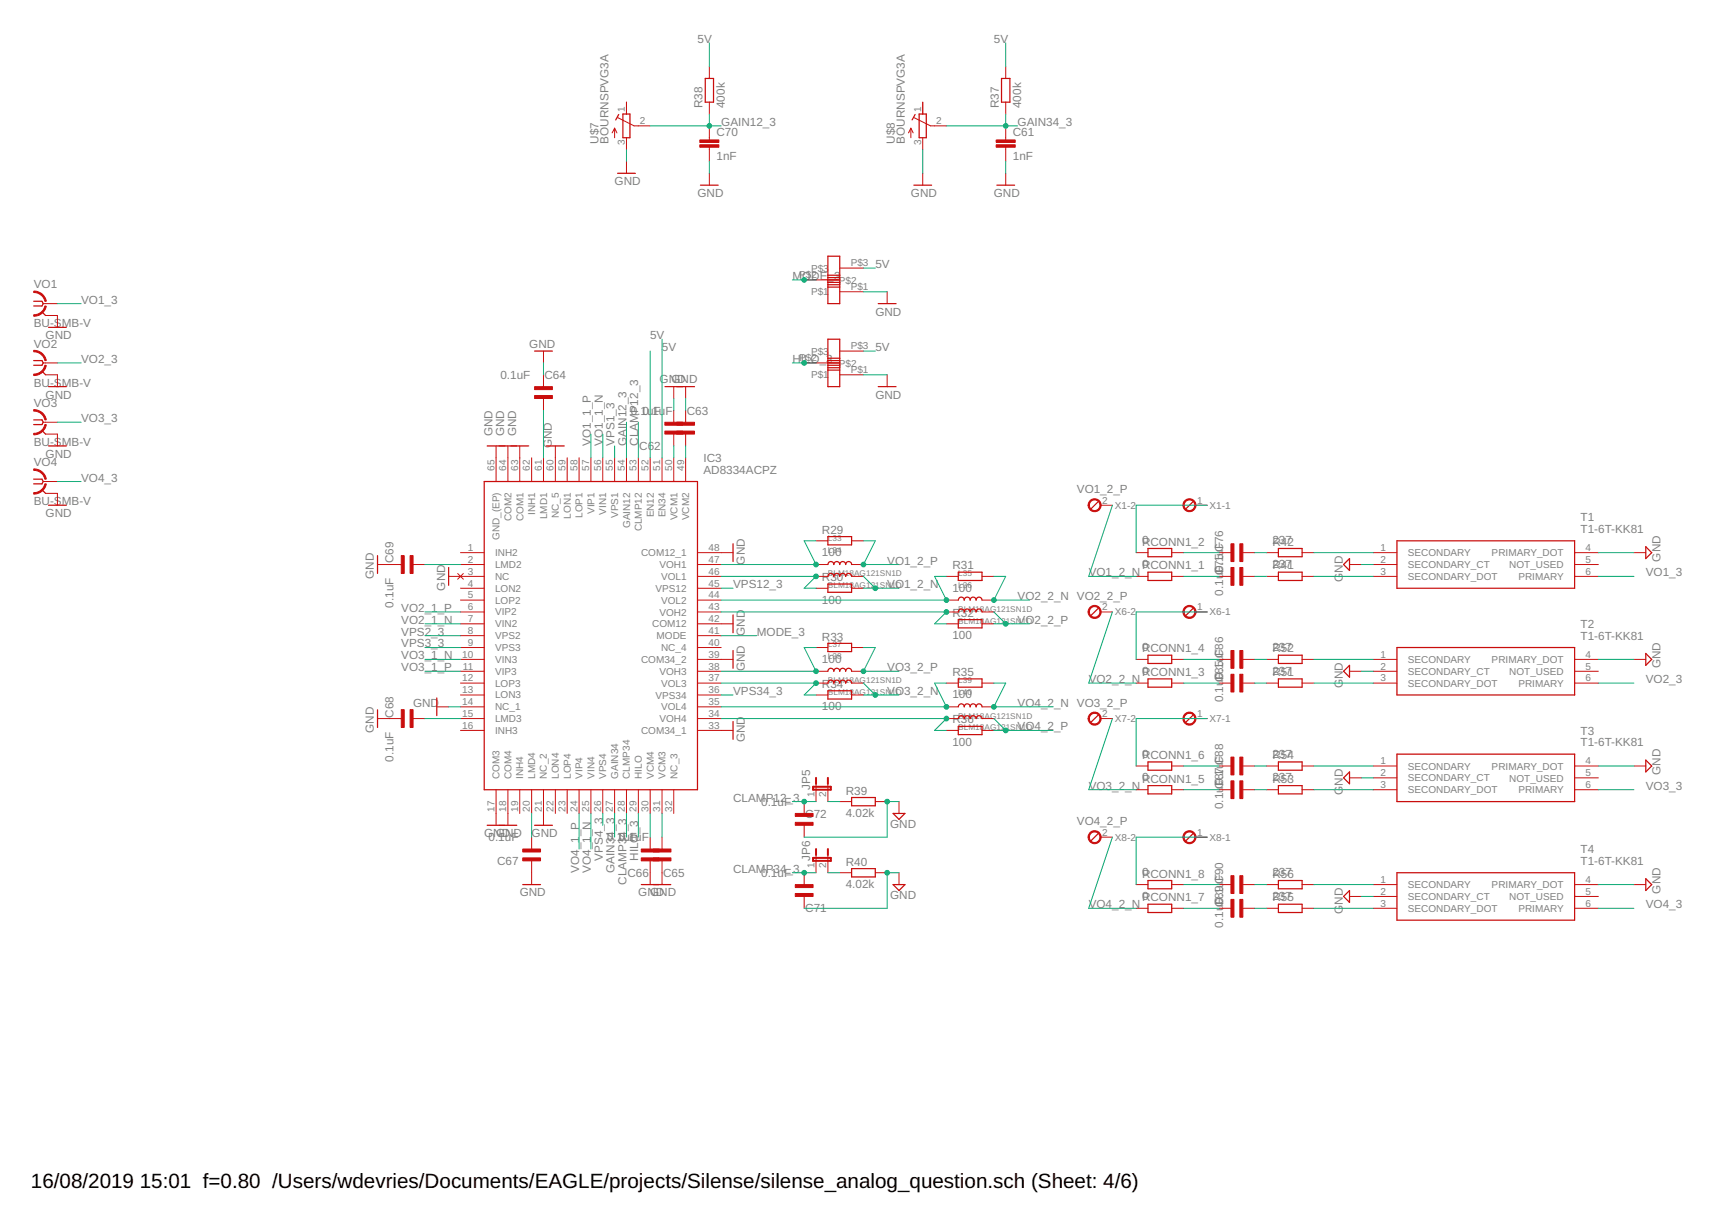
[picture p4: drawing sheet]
<svg xmlns="http://www.w3.org/2000/svg" width="297mm" height="210mm" viewBox="0 0 297 210" stroke-linecap="round" stroke-linejoin="round" font-family="sans-serif">
<defs><g id="words">
<g font-size="3.5">
<text x="5.3" y="203.6">16/08/2019</text>
<text x="24" y="203.6">15:01 f=0.80 /Users/wdevries/Documents/EAGLE/projects/Silense/silense_analog_question.sch (Sheet: 4/6)</text>
</g>
<g font-size="2" fill="#808080">
<text x="119.6" y="7.3">5V</text>
<text x="170.4" y="7.3">5V</text>
<text x="120.4" y="18.5" transform="rotate(-90 120.4 18.5)">R38</text>
<text x="122.8" y="23.3">C70</text>
<text x="123.6" y="21.6">GAIN12_3</text>
<text x="124.2" y="18.5" transform="rotate(-90 124.2 18.5)">400k</text>
<text x="171.2" y="18.5" transform="rotate(-90 171.2 18.5)">R37</text>
<text x="173.6" y="23.3">C61</text>
<text x="174.4" y="21.6">GAIN34_3</text>
<text x="175" y="18.5" transform="rotate(-90 175 18.5)">400k</text>
<text x="102.6" y="24.6" transform="rotate(-90 102.6 24.6)">U$7</text>
<text x="104.3" y="24.6" transform="rotate(-90 104.3 24.6)">BOURNSPVG3A</text>
<text x="122.8" y="27.4">1nF</text>
<text x="153.4" y="24.6" transform="rotate(-90 153.4 24.6)">U$8</text>
<text x="155.1" y="24.6" transform="rotate(-90 155.1 24.6)">BOURNSPVG3A</text>
<text x="173.6" y="27.4">1nF</text>
<text x="105.3" y="31.7">GND</text>
<text x="119.6" y="33.7">GND</text>
<text x="156.1" y="33.7">GND</text>
<text x="170.4" y="33.7">GND</text>
<text x="135.8" y="48">MODE_3</text>
<text x="150" y="45.9">5V</text>
<text x="5.8" y="49.4">VO1</text>
<text x="13.9" y="52">VO1_3</text>
<text x="5.8" y="56.1">BU-SMB-V</text>
<text x="5.8" y="59.6">VO2</text>
<text x="7.8" y="58.1">GND</text>
<text x="90.7" y="59.5">GND</text>
<text x="111.4" y="58.1">5V</text>
<text x="150" y="54.1">GND</text>
<text x="13.9" y="62.2">VO2_3</text>
<text x="85.8" y="64.9">0.1uF</text>
<text x="93.3" y="64.9">C64</text>
<text x="113.1" y="65.6">GND</text>
<text x="113.5" y="60.2">5V</text>
<text x="115.1" y="65.6">GND</text>
<text x="135.8" y="62.2">HILO_3</text>
<text x="150" y="60.2">5V</text>
<text x="5.8" y="66.3">BU-SMB-V</text>
<text x="5.8" y="69.7">VO3</text>
<text x="7.8" y="68.3">GND</text>
<text x="108.1" y="71">0.10u.</text>
<text x="111.8" y="71">1u</text>
<text x="112" y="71">F</text>
<text x="114.1" y="71">F</text>
<text x="117.7" y="71">C63</text>
<text x="150" y="68.3">GND</text>
<text x="5.8" y="76.4">BU-SMB-V</text>
<text x="13.9" y="72.3">VO3_3</text>
<text x="84.4" y="74.8" transform="rotate(-90 84.4 74.8)">GND</text>
<text x="86.4" y="74.8" transform="rotate(-90 86.4 74.8)">GND</text>
<text x="88.5" y="74.8" transform="rotate(-90 88.5 74.8)">GND</text>
<text x="94.6" y="76.8" transform="rotate(-90 94.6 76.8)">GND</text>
<text x="101.3" y="76.4" transform="rotate(-90 101.3 76.4)">VO1_1_P</text>
<text x="103.3" y="76.4" transform="rotate(-90 103.3 76.4)">VO1_1_N</text>
<text x="105.3" y="76.4" transform="rotate(-90 105.3 76.4)">VPS1_3</text>
<text x="107.4" y="76.4" transform="rotate(-90 107.4 76.4)">GAIN12_3</text>
<text x="109.4" y="76.4" transform="rotate(-90 109.4 76.4)">CLAMP12_3</text>
<text x="109.6" y="77.1">C62</text>
<text x="5.8" y="79.9">VO4</text>
<text x="7.8" y="78.4">GND</text>
<text x="13.9" y="82.5">VO4_3</text>
<text x="120.6" y="81.2">AD8334ACPZ</text>
<text x="120.6" y="79.1">IC3</text>
<text x="5.8" y="86.6">BU-SMB-V</text>
<text x="7.8" y="88.6">GND</text>
<text x="184.6" y="84.5">VO1_2_P</text>
<text x="270.9" y="89.3">T1</text>
<text x="140.9" y="95.3">100</text>
<text x="140.9" y="91.5">R29</text>
<text x="195.7" y="93.3">0</text>
<text x="195.7" y="93.5">RCONN1_2</text>
<text x="209.7" y="94.5" transform="rotate(-90 209.7 94.5)">C76</text>
<text x="209.7" y="94.1" transform="rotate(-90 209.7 94.1)">F</text>
<text x="218.1" y="93.3">237</text>
<text x="218.1" y="93.5">R42</text>
<text x="270.9" y="91.3">T1-6T-KK81</text>
<text x="64.1" y="99.2" transform="rotate(-90 64.1 99.2)">GND</text>
<text x="67.4" y="96.6" transform="rotate(-90 67.4 96.6)">C69</text>
<text x="76.3" y="101.2" transform="rotate(-90 76.3 101.2)">GND</text>
<text x="125.7" y="100.8">VPS12_3</text>
<text x="127.7" y="96.7" transform="rotate(-90 127.7 96.7)">GND</text>
<text x="140.9" y="99.6">R30</text>
<text x="152.1" y="96.7">VO1_2_P</text>
<text x="152.1" y="100.8">VO1_2_N</text>
<text x="163.2" y="101.4">100</text>
<text x="163.2" y="97.6">R31</text>
<text x="186.6" y="98.8">VO1_2_N</text>
<text x="195.7" y="97.3">0</text>
<text x="195.7" y="97.6">RCONN1_1</text>
<text x="209.7" y="98.6" transform="rotate(-90 209.7 98.6)">C0.1u</text>
<text x="209.7" y="98.2" transform="rotate(-90 209.7 98.2)">F75</text>
<text x="218.1" y="97.3">237</text>
<text x="218.1" y="97.6">R41</text>
<text x="230.2" y="99.7" transform="rotate(-90 230.2 99.7)">GND</text>
<text x="282.1" y="98.8">VO1_3</text>
<text x="284.6" y="96.2" transform="rotate(-90 284.6 96.2)">GND</text>
<text x="67.4" y="104.1" transform="rotate(-90 67.4 104.1)">0.1uF</text>
<text x="68.8" y="106.9">VO2_1_N</text>
<text x="68.8" y="104.9">VO2_1_P</text>
<text x="140.9" y="103.4">100</text>
<text x="163.2" y="105.7">R32</text>
<text x="174.4" y="102.8">VO2_2_N VO2_2_P</text>
<text x="174.4" y="106.9">VO2_2_P</text>
<text x="209.7" y="102.1" transform="rotate(-90 209.7 102.1)">0.1u</text>
<text x="270.9" y="107.6">T2</text>
<text x="68.8" y="113">VO3_1_N</text>
<text x="68.8" y="108.9">VPS2_3</text>
<text x="68.8" y="110.9">VPS3_3</text>
<text x="127.7" y="108.9" transform="rotate(-90 127.7 108.9)">GND</text>
<text x="129.7" y="108.9">MODE_3</text>
<text x="140.9" y="113.6">100</text>
<text x="140.9" y="109.7">R33</text>
<text x="163.2" y="109.5">100</text>
<text x="195.7" y="111.6">0</text>
<text x="195.7" y="111.8">RCONN1_4</text>
<text x="209.7" y="112.8" transform="rotate(-90 209.7 112.8)">C86</text>
<text x="209.7" y="112.4" transform="rotate(-90 209.7 112.4)">F</text>
<text x="218.1" y="111.6">237</text>
<text x="218.1" y="111.8">R52</text>
<text x="270.9" y="109.6">T1-6T-KK81</text>
<text x="68.8" y="115">VO3_1_P</text>
<text x="125.7" y="119.1">VPS34_3</text>
<text x="127.7" y="115" transform="rotate(-90 127.7 115)">GND</text>
<text x="140.9" y="117.9">R34</text>
<text x="152.1" y="115">VO3_2_P</text>
<text x="152.1" y="119.1">VO3_2_N</text>
<text x="163.2" y="119.7">100</text>
<text x="163.2" y="115.8">R35</text>
<text x="186.6" y="117">VO2_2_N</text>
<text x="195.7" y="115.6">0</text>
<text x="195.7" y="115.8">RCONN1_3</text>
<text x="209.7" y="116.9" transform="rotate(-90 209.7 116.9)">C0.1u</text>
<text x="209.7" y="116.4" transform="rotate(-90 209.7 116.4)">F85</text>
<text x="218.1" y="115.6">237</text>
<text x="218.1" y="115.8">R51</text>
<text x="230.2" y="118" transform="rotate(-90 230.2 118)">GND</text>
<text x="282.1" y="117">VO2_3</text>
<text x="284.6" y="114.5" transform="rotate(-90 284.6 114.5)">GND</text>
<text x="64.1" y="125.6" transform="rotate(-90 64.1 125.6)">GND</text>
<text x="67.4" y="123" transform="rotate(-90 67.4 123)">C68</text>
<text x="70.8" y="121.1">GND</text>
<text x="140.9" y="121.7">100</text>
<text x="163.2" y="124">R36</text>
<text x="174.4" y="121.1">VO4_2_N VO3_2_P</text>
<text x="174.4" y="125.2">VO4_2_P</text>
<text x="209.7" y="120.4" transform="rotate(-90 209.7 120.4)">0.1u</text>
<text x="270.9" y="125.9">T3</text>
<text x="67.4" y="130.5" transform="rotate(-90 67.4 130.5)">0.1uF</text>
<text x="127.7" y="127.2" transform="rotate(-90 127.7 127.2)">GND</text>
<text x="163.2" y="127.8">100</text>
<text x="195.7" y="129.8">0</text>
<text x="195.7" y="130.1">RCONN1_6</text>
<text x="209.7" y="131.1" transform="rotate(-90 209.7 131.1)">C88</text>
<text x="209.7" y="130.7" transform="rotate(-90 209.7 130.7)">F</text>
<text x="218.1" y="129.8">237</text>
<text x="218.1" y="130.1">R54</text>
<text x="270.9" y="127.9">T1-6T-KK81</text>
<text x="125.7" y="137.4">CLAMP12_3</text>
<text x="138.9" y="135.3" transform="rotate(-90 138.9 135.3)">JP5</text>
<text x="145" y="136.2">R39</text>
<text x="186.6" y="135.3">VO3_2_N</text>
<text x="195.7" y="133.9">0</text>
<text x="195.7" y="134.1">RCONN1_5</text>
<text x="209.7" y="135.1" transform="rotate(-90 209.7 135.1)">C0.1u</text>
<text x="209.7" y="134.7" transform="rotate(-90 209.7 134.7)">F87</text>
<text x="218.1" y="133.9">237</text>
<text x="218.1" y="134.1">R53</text>
<text x="230.2" y="136.2" transform="rotate(-90 230.2 136.2)">GND</text>
<text x="282.1" y="135.3">VO3_3</text>
<text x="284.6" y="132.8" transform="rotate(-90 284.6 132.8)">GND</text>
<text x="83" y="143.5">GND</text>
<text x="85" y="143.5">GND</text>
<text x="91.1" y="143.5">GND</text>
<text x="130.5" y="138.1">0.1uF</text>
<text x="138" y="140.1">C72</text>
<text x="145" y="140">4.02k</text>
<text x="152.6" y="141.9">GND</text>
<text x="184.6" y="141.4">VO4_2_P</text>
<text x="209.7" y="138.6" transform="rotate(-90 209.7 138.6)">0.1u</text>
<text x="83.7" y="144.2">0.1uF</text>
<text x="85.2" y="148.2">C67</text>
<text x="99.2" y="149.5" transform="rotate(-90 99.2 149.5)">VO4_1_P</text>
<text x="101.3" y="149.5" transform="rotate(-90 101.3 149.5)">VO4_1_N</text>
<text x="103.3" y="147.5" transform="rotate(-90 103.3 147.5)">VPS4_3</text>
<text x="104.1" y="144.2">0.10u.1uF</text>
<text x="105.3" y="149.5" transform="rotate(-90 105.3 149.5)">GAIN34_3</text>
<text x="108" y="144.2">F</text>
<text x="109.4" y="147.5" transform="rotate(-90 109.4 147.5)">HILO_3</text>
<text x="125.7" y="149.5">CLAMP34_3</text>
<text x="138.9" y="147.5" transform="rotate(-90 138.9 147.5)">JP6</text>
<text x="145" y="148.3">R40</text>
<text x="270.9" y="148.2">T1-6T-KK81</text>
<text x="270.9" y="146.2">T4</text>
<text x="89.1" y="153.6">GND</text>
<text x="107.4" y="151.6" transform="rotate(-90 107.4 151.6)">CLAMP34_3</text>
<text x="107.5" y="150.3">C66</text>
<text x="109.4" y="153.6">GND</text>
<text x="111.4" y="153.6">GND</text>
<text x="113.6" y="150.3">C65</text>
<text x="130.5" y="150.3">0.1uF</text>
<text x="145" y="152.2">4.02k</text>
<text x="152.6" y="154.1">GND</text>
<text x="186.6" y="155.6">VO4_2_N</text>
<text x="195.7" y="150.2">0</text>
<text x="195.7" y="154.2">0</text>
<text x="195.7" y="154.4">RCONN1_7</text>
<text x="195.7" y="150.4">RCONN1_8</text>
<text x="209.7" y="155.5" transform="rotate(-90 209.7 155.5)">C0.1u</text>
<text x="209.7" y="155" transform="rotate(-90 209.7 155)">F89</text>
<text x="209.7" y="151.4" transform="rotate(-90 209.7 151.4)">C90</text>
<text x="209.7" y="151" transform="rotate(-90 209.7 151)">F</text>
<text x="218.1" y="150.2">237</text>
<text x="218.1" y="154.2">237</text>
<text x="218.1" y="154.4">R55</text>
<text x="218.1" y="150.4">R56</text>
<text x="282.1" y="155.6">VO4_3</text>
<text x="284.6" y="153.1" transform="rotate(-90 284.6 153.1)">GND</text>
<text x="138" y="156.3">C71</text>
<text x="209.7" y="159" transform="rotate(-90 209.7 159)">0.1u</text>
<text x="230.2" y="156.6" transform="rotate(-90 230.2 156.6)">GND</text>
</g>
<g font-size="1.7" fill="#808080">
<text x="107.1" y="19.2" transform="rotate(-90 107.1 19.2)">1</text>
<text x="109.7" y="21.3">2</text>
<text x="157.9" y="19.2" transform="rotate(-90 157.9 19.2)">1</text>
<text x="160.5" y="21.3">2</text>
<text x="107.1" y="24.8" transform="rotate(-90 107.1 24.8)">3</text>
<text x="157.9" y="24.8" transform="rotate(-90 157.9 24.8)">3</text>
<text x="137" y="47.7">P$2</text>
<text x="139" y="46.6">P$3</text>
<text x="145.8" y="45.7">P$3</text>
<text x="139" y="50.6">P$1</text>
<text x="143.8" y="48.6">P$2</text>
<text x="145.8" y="49.7">P$1</text>
<text x="145.8" y="59.9">P$3</text>
<text x="137" y="61.9">P$2</text>
<text x="139" y="64.8">P$1</text>
<text x="139" y="60.8">P$3</text>
<text x="143.8" y="62.8">P$2</text>
<text x="145.8" y="63.9">P$1</text>
<text x="84.7" y="80.6" transform="rotate(-90 84.7 80.6)">65</text>
<text x="86.8" y="80.6" transform="rotate(-90 86.8 80.6)">64</text>
<text x="88.8" y="80.6" transform="rotate(-90 88.8 80.6)">63</text>
<text x="90.8" y="80.6" transform="rotate(-90 90.8 80.6)">62</text>
<text x="92.9" y="80.6" transform="rotate(-90 92.9 80.6)">61</text>
<text x="94.9" y="80.6" transform="rotate(-90 94.9 80.6)">60</text>
<text x="96.9" y="80.6" transform="rotate(-90 96.9 80.6)">59</text>
<text x="99" y="80.6" transform="rotate(-90 99 80.6)">58</text>
<text x="101" y="80.6" transform="rotate(-90 101 80.6)">57</text>
<text x="103" y="80.6" transform="rotate(-90 103 80.6)">56</text>
<text x="105.1" y="80.6" transform="rotate(-90 105.1 80.6)">55</text>
<text x="107.1" y="80.6" transform="rotate(-90 107.1 80.6)">54</text>
<text x="109.1" y="80.6" transform="rotate(-90 109.1 80.6)">53</text>
<text x="111.1" y="80.6" transform="rotate(-90 111.1 80.6)">52</text>
<text x="113.2" y="80.6" transform="rotate(-90 113.2 80.6)">51</text>
<text x="115.2" y="80.6" transform="rotate(-90 115.2 80.6)">50</text>
<text x="117.2" y="80.6" transform="rotate(-90 117.2 80.6)">49</text>
<text x="87.7" y="89.3" transform="rotate(-90 87.7 89.3)">COM2</text>
<text x="89.7" y="89.3" transform="rotate(-90 89.7 89.3)">COM1</text>
<text x="91.7" y="88.3" transform="rotate(-90 91.7 88.3)">INH1</text>
<text x="93.8" y="88.9" transform="rotate(-90 93.8 88.9)">LMD1</text>
<text x="95.8" y="88.8" transform="rotate(-90 95.8 88.8)">NC_5</text>
<text x="97.8" y="88.9" transform="rotate(-90 97.8 88.9)">LON1</text>
<text x="99.9" y="88.8" transform="rotate(-90 99.9 88.8)">LOP1</text>
<text x="101.9" y="88.1" transform="rotate(-90 101.9 88.1)">VIP1</text>
<text x="103.9" y="88.2" transform="rotate(-90 103.9 88.2)">VIN1</text>
<text x="106" y="88.8" transform="rotate(-90 106 88.8)">VPS1</text>
<text x="112.1" y="88.7" transform="rotate(-90 112.1 88.7)">EN12</text>
<text x="114.1" y="88.7" transform="rotate(-90 114.1 88.7)">EN34</text>
<text x="116.1" y="89.1" transform="rotate(-90 116.1 89.1)">VCM1</text>
<text x="118.1" y="89.1" transform="rotate(-90 118.1 89.1)">VCM2</text>
<text x="188.9" y="86.3">2</text>
<text x="191.1" y="87.2">X1-2</text>
<text x="205.2" y="86.3">1</text>
<text x="207.3" y="87.2">X1-1</text>
<text x="80.2" y="94.4">1</text>
<text x="84.9" y="95.3">INH2</text>
<text x="85.6" y="92.6" transform="rotate(-90 85.6 92.6)">GND_(EP)</text>
<text x="108" y="90.5" transform="rotate(-90 108 90.5)">GAIN12</text>
<text x="109.9" y="95.3">COM12_1</text>
<text x="110" y="91" transform="rotate(-90 110 91)">CLMP12</text>
<text x="121.4" y="94.4">48</text>
<text x="236.6" y="94.4">1</text>
<text x="241.3" y="95.3">SECONDARY</text>
<text x="255.7" y="95.3">PRIMARY_DOT</text>
<text x="271.8" y="94.4">4</text>
<text x="80.2" y="96.4">2</text>
<text x="80.2" y="98.5">3</text>
<text x="80.2" y="100.5">4</text>
<text x="84.9" y="97.3">LMD2</text>
<text x="84.9" y="99.4">NC</text>
<text x="84.9" y="101.4">LON2</text>
<text x="112.4" y="101.4">VPS12</text>
<text x="113" y="97.3">VOH1</text>
<text x="113.3" y="99.4">VOL1</text>
<text x="121.4" y="96.4">47</text>
<text x="121.4" y="98.5">46</text>
<text x="121.4" y="100.5">45</text>
<text x="236.6" y="96.4">2</text>
<text x="236.6" y="98.5">3</text>
<text x="241.3" y="97.3">SECONDARY_CT</text>
<text x="241.3" y="99.4">SECONDARY_DOT</text>
<text x="258.7" y="97.3">NOT_USED</text>
<text x="260.2" y="99.4">PRIMARY</text>
<text x="271.8" y="96.4">5</text>
<text x="271.8" y="98.5">6</text>
<text x="80.2" y="102.5">5</text>
<text x="80.2" y="104.6">6</text>
<text x="80.2" y="106.6">7</text>
<text x="84.9" y="103.4">LOP2</text>
<text x="84.9" y="105.5">VIP2</text>
<text x="84.9" y="107.5">VIN2</text>
<text x="111.8" y="107.5">COM12</text>
<text x="113" y="105.5">VOH2</text>
<text x="113.3" y="103.4">VOL2</text>
<text x="121.4" y="102.5">44</text>
<text x="121.4" y="104.6">43</text>
<text x="121.4" y="106.6">42</text>
<text x="188.9" y="104.6">2</text>
<text x="191.1" y="105.5">X6-2</text>
<text x="205.2" y="104.6">1</text>
<text x="207.3" y="105.5">X6-1</text>
<text x="79.2" y="112.7">10</text>
<text x="80.2" y="108.6">8</text>
<text x="80.2" y="110.7">9</text>
<text x="84.9" y="109.5">VPS2</text>
<text x="84.9" y="111.6">VPS3</text>
<text x="84.9" y="113.6">VIN3</text>
<text x="109.9" y="113.6">COM34_2</text>
<text x="112.5" y="109.5">MODE</text>
<text x="113.3" y="111.6">NC_4</text>
<text x="121.4" y="108.6">41</text>
<text x="121.4" y="110.7">40</text>
<text x="121.4" y="112.7">39</text>
<text x="236.6" y="112.7">1</text>
<text x="241.3" y="113.6">SECONDARY</text>
<text x="255.7" y="113.6">PRIMARY_DOT</text>
<text x="271.8" y="112.7">4</text>
<text x="79.2" y="116.8">12</text>
<text x="79.2" y="118.8">13</text>
<text x="79.3" y="114.7">11</text>
<text x="84.9" y="115.6">VIP3</text>
<text x="84.9" y="117.7">LOP3</text>
<text x="84.9" y="119.7">LON3</text>
<text x="112.4" y="119.7">VPS34</text>
<text x="113" y="115.6">VOH3</text>
<text x="113.3" y="117.7">VOL3</text>
<text x="121.4" y="114.7">38</text>
<text x="121.4" y="116.8">37</text>
<text x="121.4" y="118.8">36</text>
<text x="236.6" y="114.7">2</text>
<text x="236.6" y="116.8">3</text>
<text x="241.3" y="115.6">SECONDARY_CT</text>
<text x="241.3" y="117.7">SECONDARY_DOT</text>
<text x="258.7" y="115.6">NOT_USED</text>
<text x="260.2" y="117.7">PRIMARY</text>
<text x="271.8" y="114.7">5</text>
<text x="271.8" y="116.8">6</text>
<text x="79.2" y="120.8">14</text>
<text x="79.2" y="122.9">15</text>
<text x="79.2" y="124.9">16</text>
<text x="84.9" y="121.7">NC_1</text>
<text x="84.9" y="123.7">LMD3</text>
<text x="84.9" y="125.8">INH3</text>
<text x="109.9" y="125.8">COM34_1</text>
<text x="113" y="123.8">VOH4</text>
<text x="113.3" y="121.7">VOL4</text>
<text x="121.4" y="120.8">35</text>
<text x="121.4" y="122.9">34</text>
<text x="121.4" y="124.9">33</text>
<text x="188.9" y="122.9">2</text>
<text x="191.1" y="123.7">X7-2</text>
<text x="205.2" y="122.9">1</text>
<text x="207.3" y="123.7">X7-1</text>
<text x="236.6" y="131">1</text>
<text x="241.3" y="131.9">SECONDARY</text>
<text x="255.7" y="131.9">PRIMARY_DOT</text>
<text x="271.8" y="131">4</text>
<text x="85.6" y="133.5" transform="rotate(-90 85.6 133.5)">COM3</text>
<text x="87.7" y="133.5" transform="rotate(-90 87.7 133.5)">COM4</text>
<text x="89.7" y="133.5" transform="rotate(-90 89.7 133.5)">INH4</text>
<text x="91.7" y="133.5" transform="rotate(-90 91.7 133.5)">LMD4</text>
<text x="93.8" y="133.5" transform="rotate(-90 93.8 133.5)">NC_2</text>
<text x="95.8" y="133.5" transform="rotate(-90 95.8 133.5)">LON4</text>
<text x="97.8" y="133.5" transform="rotate(-90 97.8 133.5)">LOP4</text>
<text x="99.9" y="133.5" transform="rotate(-90 99.9 133.5)">VIP4</text>
<text x="101.9" y="133.5" transform="rotate(-90 101.9 133.5)">VIN4</text>
<text x="103.9" y="133.5" transform="rotate(-90 103.9 133.5)">VPS4</text>
<text x="105.9" y="133.5" transform="rotate(-90 105.9 133.5)">GAIN34</text>
<text x="108" y="133.5" transform="rotate(-90 108 133.5)">CLMP34</text>
<text x="110" y="133.5" transform="rotate(-90 110 133.5)">HILO</text>
<text x="112" y="133.5" transform="rotate(-90 112 133.5)">VCM4</text>
<text x="114.1" y="133.5" transform="rotate(-90 114.1 133.5)">VCM3</text>
<text x="116.1" y="133.5" transform="rotate(-90 116.1 133.5)">NC_3</text>
<text x="139.6" y="136.6" transform="rotate(-90 139.6 136.6)">1</text>
<text x="141.6" y="136.6" transform="rotate(-90 141.6 136.6)">2</text>
<text x="236.6" y="133">2</text>
<text x="236.6" y="135">3</text>
<text x="241.3" y="133.9">SECONDARY_CT</text>
<text x="241.3" y="135.9">SECONDARY_DOT</text>
<text x="258.7" y="133.9">NOT_USED</text>
<text x="260.2" y="135.9">PRIMARY</text>
<text x="271.8" y="133">5</text>
<text x="271.8" y="135">6</text>
<text x="84.7" y="139.1" transform="rotate(-90 84.7 139.1)">17</text>
<text x="86.8" y="139.1" transform="rotate(-90 86.8 139.1)">18</text>
<text x="88.8" y="139.1" transform="rotate(-90 88.8 139.1)">19</text>
<text x="90.8" y="139.1" transform="rotate(-90 90.8 139.1)">20</text>
<text x="92.9" y="139.1" transform="rotate(-90 92.9 139.1)">21</text>
<text x="94.9" y="139.1" transform="rotate(-90 94.9 139.1)">22</text>
<text x="96.9" y="139.1" transform="rotate(-90 96.9 139.1)">23</text>
<text x="99" y="139.1" transform="rotate(-90 99 139.1)">24</text>
<text x="101" y="139.1" transform="rotate(-90 101 139.1)">25</text>
<text x="103" y="139.1" transform="rotate(-90 103 139.1)">26</text>
<text x="105.1" y="139.1" transform="rotate(-90 105.1 139.1)">27</text>
<text x="107.1" y="139.1" transform="rotate(-90 107.1 139.1)">28</text>
<text x="109.1" y="139.1" transform="rotate(-90 109.1 139.1)">29</text>
<text x="111.1" y="139.1" transform="rotate(-90 111.1 139.1)">30</text>
<text x="113.2" y="139.1" transform="rotate(-90 113.2 139.1)">31</text>
<text x="115.2" y="139.1" transform="rotate(-90 115.2 139.1)">32</text>
<text x="188.9" y="143.2">2</text>
<text x="205.2" y="143.2">1</text>
<text x="139.6" y="148.8" transform="rotate(-90 139.6 148.8)">1</text>
<text x="141.6" y="148.8" transform="rotate(-90 141.6 148.8)">2</text>
<text x="191.1" y="144.1">X8-2</text>
<text x="207.3" y="144.1">X8-1</text>
<text x="236.6" y="151.3">1</text>
<text x="236.6" y="153.3">2</text>
<text x="236.6" y="155.4">3</text>
<text x="241.3" y="152.2">SECONDARY</text>
<text x="241.3" y="154.2">SECONDARY_CT</text>
<text x="255.7" y="152.2">PRIMARY_DOT</text>
<text x="258.7" y="154.2">NOT_USED</text>
<text x="271.8" y="151.3">4</text>
<text x="271.8" y="153.3">5</text>
<text x="271.8" y="155.4">6</text>
<text x="241.3" y="156.3">SECONDARY_DOT</text>
<text x="260.2" y="156.3">PRIMARY</text>
</g>
<g font-size="1.4" fill="#808080">
<text x="141.9" y="92.7">L33</text>
<text x="141.9" y="94.7">L34</text>
<text x="141.9" y="98.8">BLM18AG121SN1D</text>
<text x="141.9" y="100.8">BLM18AG121SN1D</text>
<text x="164.3" y="98.8">L35</text>
<text x="164.3" y="100.8">L36</text>
<text x="164.3" y="104.9">BLM18AG121SN1D</text>
<text x="164.3" y="106.9">BLM18AG121SN1D</text>
<text x="141.9" y="110.9">L37</text>
<text x="141.9" y="113">L38</text>
<text x="141.9" y="117">BLM18AG121SN1D</text>
<text x="141.9" y="119.1">BLM18AG121SN1D</text>
<text x="164.3" y="117">L39</text>
<text x="164.3" y="119.1">L40</text>
<text x="164.3" y="123.1">BLM18AG121SN1D</text>
<text x="164.3" y="125.2">BLM18AG121SN1D</text>
</g>
</g></defs>
<g fill="none" stroke="#c90d0c" stroke-width=".21">
<path d="M106 19.6l-.5 1M106.8 19.5h1.2v4.1h-1.2zM120.9 13.4h1.4v4.1h-1.4zM156.8 19.6l-.5 1M157.5 19.5h1.3v4.1h-1.3zM171.7 13.4h1.4v4.1h-1.4zM105.9 29.7h3M120.1 31.7h3M156.6 31.7h3.1M170.9 31.7h3M5.8 51.6h1.4l.2 .4-.2 .4h-1.4M7.2 53.4l.6 .7"/>
<path d="M8.3 56.1h3.1M141.9 43.9h2v8.1h-2zM141.9 58.1h2v8.2h-2zM141.9 49.2h2M141.9 47.2h2M141.9 48h2M141.9 48.4h2M141.9 47.6h2M141.9 48.8h2M150.5 52h3.1M5.8 61.8h1.4l.2 .4-.2 .4h-1.4M5.8 71.9h1.4l.2 .4-.2 .4h-1.4"/>
<path d="M7.2 63.6l.6 .6M7.2 73.8l.6 .6M8.3 76.4h3.1M8.3 66.3h3.1M83.5 76.4h7.1M91.6 60.2h3.1M93.7 76.4h3M114 66.3h5M141.9 61.8h2M141.9 62.6h2M141.9 63.4h2M141.9 61.4h2"/>
<path d="M141.9 62.2h2M141.9 63h2M150.5 66.3h3.1M5.8 82.1h1.4l.2 .4-.2 .4h-1.4M7.2 83.9l.6 .6M8.3 86.6h3.1M64.7 95.2v3.1M76.9 97.2v3.1M83 82.5h36.5v52.8h-36.5zM125.6 93.2v3M141.9 96.7a.51 .51 0 0 1 .5-.5 .51 .51 0 0 1 .5 .5 .51 .51 0 0 1 .5-.5 .51 .51 0 0 1 .5 .5 .51 .51 0 0 1 .5-.5 .51 .51 0 0 1 .5 .5 .51 .51 0 0 1 .6-.5 .51 .51 0 0 1 .5 .5M141.9 98.8a.51 .51 0 0 1 .5-.6 .51 .51 0 0 1 .5 .6 .51 .51 0 0 1 .5-.6 .51 .51 0 0 1 .5 .6 .51 .51 0 0 1 .5-.6 .51 .51 0 0 1 .5 .6 .51 .51 0 0 1 .6-.6 .51 .51 0 0 1 .5 .6"/>
<path d="M141.9 91.9h4.1v1.5h-4.1zM164.3 98h4v1.5h-4zM188.2 86l-1.2 1.2M196.8 98h4v1.5h-4zM196.8 94h4v1.4h-4zM204.5 86l-1.2 1.2M219.1 98h4.1v1.5h-4.1zM219.1 94h4.1v1.4h-4.1zM231.3 95.7v2l-1-1zM239.4 92.7h30.5v8.1h-30.5zM282.1 93.7l1 1-1 1zM74.9 119.6v3"/>
<path d="M125.6 105.4v3M125.6 111.5v3M141.9 115a.51 .51 0 0 1 .5-.5 .51 .51 0 0 1 .5 .5 .51 .51 0 0 1 .5-.5 .51 .51 0 0 1 .5 .5 .51 .51 0 0 1 .5-.5 .51 .51 0 0 1 .5 .5 .51 .51 0 0 1 .6-.5 .51 .51 0 0 1 .5 .5M141.9 117.1a.51 .51 0 0 1 .5-.6 .51 .51 0 0 1 .5 .6 .51 .51 0 0 1 .5-.6 .51 .51 0 0 1 .5 .6 .51 .51 0 0 1 .5-.6 .51 .51 0 0 1 .5 .6 .51 .51 0 0 1 .6-.6 .51 .51 0 0 1 .5 .6M141.9 100.1h4.1v1.4h-4.1zM141.9 110.2h4.1v1.5h-4.1zM141.9 118.4h4.1v1.4h-4.1zM164.3 102.8a.51 .51 0 0 1 .5-.5 .51 .51 0 0 1 .5 .5 .51 .51 0 0 1 .5-.5 .51 .51 0 0 1 .5 .5 .51 .51 0 0 1 .5-.5 .51 .51 0 0 1 .5 .5 .51 .51 0 0 1 .5-.5 .51 .51 0 0 1 .5 .5M164.3 104.9a.51 .51 0 0 1 .5-.6 .51 .51 0 0 1 .5 .6 .51 .51 0 0 1 .5-.6 .51 .51 0 0 1 .5 .6 .51 .51 0 0 1 .5-.6 .51 .51 0 0 1 .5 .6 .51 .51 0 0 1 .5-.6 .51 .51 0 0 1 .5 .6M164.3 106.2h4v1.4h-4zM164.3 116.3h4v1.5h-4zM188.2 104.2l-1.2 1.3"/>
<path d="M196.8 116.3h4v1.5h-4zM196.8 112.3h4v1.4h-4zM204.5 104.2l-1.2 1.3M219.1 116.3h4.1v1.5h-4.1zM219.1 112.3h4.1v1.4h-4.1zM230.3 115l1-1v2zM239.4 111h30.5v8.1h-30.5zM282.1 112l1 1-1 1zM64.7 121.6v3.1M125.6 123.6v3.1M146 136.7h4v1.4h-4zM153.1 139.4h2l-1 1z"/>
<path d="M164.3 121.1a.51 .51 0 0 1 .5-.5 .51 .51 0 0 1 .5 .5 .51 .51 0 0 1 .5-.5 .51 .51 0 0 1 .5 .5 .51 .51 0 0 1 .5-.5 .51 .51 0 0 1 .5 .5 .51 .51 0 0 1 .5-.5 .51 .51 0 0 1 .5 .5M164.3 123.1a.51 .51 0 0 1 .5-.5 .51 .51 0 0 1 .5 .5 .51 .51 0 0 1 .5-.5 .51 .51 0 0 1 .5 .5 .51 .51 0 0 1 .5-.5 .51 .51 0 0 1 .5 .5 .51 .51 0 0 1 .5-.5 .51 .51 0 0 1 .5 .5M164.3 124.5h4v1.4h-4zM188.2 122.5l-1.2 1.2M196.8 130.6h4v1.4h-4zM196.8 134.6h4v1.4h-4zM204.5 122.5l-1.2 1.2M219.1 130.6h4.1v1.4h-4.1zM219.1 134.6h4.1v1.4h-4.1zM231.3 132.3v2l-1-1zM239.4 129.2h30.5v8.2h-30.5zM282.1 130.2l1 1.1-1 1z"/>
<path d="M83.5 141.4h5.1M89.6 151.6h3M91.6 141.4h3.1M109.9 151.6h5.1M146 148.8h4v1.5h-4zM153.1 151.6h2l-1 1zM188.2 142.8l-1.2 1.3M196.8 150.9h4v1.4h-4zM196.8 154.9h4v1.5h-4zM204.5 142.8l-1.2 1.3M219.1 150.9h4.1v1.4h-4.1zM219.1 154.9h4.1v1.5h-4.1z"/>
<path d="M231.3 152.6v2l-1-1zM239.4 149.5h30.5v8.2h-30.5zM282.1 150.6l1 1-1 1z"/>
</g>
<g fill="none" stroke="#c90d0c" stroke-width=".17">
<path d="M107.4 17.5v2M121.6 11.4v2M121.6 17.5v2M158.2 17.5v2M172.4 11.4v2M172.4 17.5v2M105.3 22v1.6M105.3 22l-.4 .8M105.3 22l.4 .8M105.9 20.2l2.8 1.4h2.7M107.4 23.6v2M107.4 27.7v2"/>
<path d="M121.6 21.6v2.4M121.6 25.2v2.5M121.6 29.7v2M156.1 22v1.6M156.1 22l-.4 .8M156.1 22l.4 .8M156.7 20.2l2.8 1.4h2.7M158.2 23.6v2M158.2 29.7v2M172.4 21.6v2.4M172.4 25.2v2.5M172.4 29.7v2"/>
<path d="M7.4 52h2.4M7.8 54.1h2v2M137.8 48h4.1M143.9 50h4.1M143.9 45.9h4.1M152.1 50v2M7.4 62.2h2.4M7.4 72.3h2.4M7.8 64.2h2v2.1M7.8 74.4h2v2M85 76.4v6.1M87.1 76.4v6.1"/>
<path d="M89.1 76.4v6.1M91.1 78.4v4.1M93.2 60.2v2M93.2 64.2v2.1M93.2 68.3v2M93.2 78.4v4.1M95.2 76.4v6.1M97.2 78.4v4.1M99.3 78.4v4.1M101.3 78.4v4.1M103.3 78.4v4.1M105.3 78.4v4.1"/>
<path d="M107.4 78.4v4.1M109.4 78.4v4.1M111.4 78.4v4.1M113.5 78.4v4.1M115.5 66.3v2M115.5 70.3v2M115.5 74.4v2M115.5 78.4v4.1M117.5 66.3v2M117.5 70.3v2M117.5 74.4v2M117.5 78.4v4.1"/>
<path d="M137.8 62.2h4.1M143.9 64.2h4.1M143.9 60.2h4.1M152.1 64.2v2.1M7.4 82.5h2.4M7.8 84.5h2v2.1M64.7 96.7h4.1M70.8 96.7h2M76.9 98.8h6.1M78.4 98.3l1 1M78.9 94.7h4.1M78.9 96.7h4.1"/>
<path d="M79.4 98.3l-1 1M119.5 94.7h6.1M119.5 96.7h4.1M119.5 98.8h4.1M139.9 96.7h2M139.9 98.8h2M139.9 92.7h2M146 96.7h2M146 98.8h2M146 92.7h2M162.2 98.8h2.1M168.3 98.8h2"/>
<path d="M188.6 86.6h2.1M194.7 94.7h2.1M194.7 98.8h2.1M200.8 94.7h2.1M200.8 98.8h2.1M204.9 86.6h2M209 94.7h2M209 98.8h2M213 94.7h2.1M213 98.8h2.1M217.1 94.7h2M217.1 98.8h2"/>
<path d="M223.2 94.7h2M223.2 98.8h2M231.3 96.7h2M235.4 94.7h4M235.4 96.7h4M235.4 98.8h4M269.9 94.7h4.1M269.9 96.7h4.1M269.9 98.8h4.1M280.1 94.7h2M78.9 100.8h4.1M78.9 102.8h4.1"/>
<path d="M78.9 104.9h4.1M78.9 106.9h4.1M78.9 108.9h4.1M78.9 111h4.1M78.9 113h4.1M78.9 115h4.1M78.9 117.1h4.1M78.9 119.1h4.1M119.5 100.8h4.1M119.5 102.8h4.1M119.5 104.9h4.1M119.5 106.9h6.1"/>
<path d="M119.5 108.9h4.1M119.5 111h4.1M119.5 113h6.1M119.5 115h4.1M119.5 117.1h4.1M119.5 119.1h4.1M139.9 100.8h2M139.9 111h2M139.9 115h2M139.9 117.1h2M139.9 119.1h2M146 100.8h2"/>
<path d="M146 111h2M146 115h2M146 117.1h2M146 119.1h2M162.2 102.8h2.1M162.2 104.9h2.1M162.2 106.9h2.1M162.2 117.1h2.1M168.3 102.8h2M168.3 104.9h2M168.3 106.9h2M168.3 117.1h2"/>
<path d="M188.6 104.9h2.1M194.7 113h2.1M194.7 117.1h2.1M200.8 113h2.1M200.8 117.1h2.1M204.9 104.9h2M209 113h2M209 117.1h2M213 113h2.1M213 117.1h2.1M217.1 113h2M217.1 117.1h2"/>
<path d="M223.2 113h2M223.2 117.1h2M231.3 115h2M235.4 113h4M235.4 115h4M235.4 117.1h4M269.9 113h4.1M269.9 115h4.1M269.9 117.1h4.1M280.1 113h2M64.7 123.1h4.1M70.8 123.1h2"/>
<path d="M74.9 121.1h2M78.9 121.1h4.1M78.9 123.1h4.1M78.9 125.2h4.1M85 135.3v6.1M87.1 135.3v6.1M89.1 135.3v4.1M91.1 135.3v4.1M93.2 135.3v6.1M95.2 135.3v4.1M97.2 135.3v4.1M99.3 135.3v4.1"/>
<path d="M101.3 135.3v4.1M103.3 135.3v4.1M105.3 135.3v4.1M107.4 135.3v4.1M109.4 135.3v4.1M111.4 135.3v4.1M113.5 135.3v4.1M115.5 135.3v4.1M119.5 121.1h4.1M119.5 123.1h4.1M119.5 125.2h6.1M137.8 137.4v2"/>
<path d="M139.9 134.3v3.1M141.9 134.3v3.1M143.9 137.4h2.1M150 137.4h2.1M154.1 137.4v2M162.2 121.1h2.1M162.2 123.1h2.1M162.2 125.2h2.1M168.3 121.1h2M168.3 123.1h2M168.3 125.2h2M188.6 123.1h2.1"/>
<path d="M194.7 135.3h2.1M194.7 131.3h2.1M200.8 135.3h2.1M200.8 131.3h2.1M204.9 123.1h2M209 135.3h2M209 131.3h2M213 135.3h2.1M213 131.3h2.1M217.1 135.3h2M217.1 131.3h2M223.2 135.3h2"/>
<path d="M223.2 131.3h2M231.3 133.3h2M235.4 135.3h4M235.4 131.3h4M235.4 133.3h4M269.9 135.3h4.1M269.9 131.3h4.1M269.9 133.3h4.1M280.1 131.3h2M91.1 143.4v2.1M91.1 147.5v4.1M111.4 143.4v2.1"/>
<path d="M111.4 147.5v4.1M113.5 143.4v2.1M113.5 147.5v4.1M137.8 141.4v2M137.8 149.5v2.1M137.8 153.6v2M139.9 146.5v3M141.9 146.5v3M143.9 149.5h2.1M150 149.5h2.1M154.1 149.5v2.1M188.6 143.4h2.1"/>
<path d="M194.7 155.6h2.1M194.7 151.6h2.1M200.8 155.6h2.1M200.8 151.6h2.1M204.9 143.4h2M209 155.6h2M209 151.6h2M213 155.6h2.1M213 151.6h2.1M217.1 155.6h2M217.1 151.6h2M223.2 155.6h2"/>
<path d="M223.2 151.6h2M231.3 153.6h2M235.4 155.6h4M235.4 151.6h4M235.4 153.6h4M269.9 155.6h4.1M269.9 151.6h4.1M269.9 153.6h4.1M280.1 151.6h2"/>
</g>
<g fill="#c90d0c" stroke="#c90d0c" stroke-width=".17">
<path d="M170.8 24.8h3.2v.4h-3.2z"/>
<path d="M170.8 24h3.2v.4h-3.2z"/>
<path d="M114 73.9h3v.5h-3z"/>
<path d="M114 72.3h3v.6h-3z"/>
<path d="M116 73.9h3v.5h-3z"/>
<path d="M116 72.3h3v.6h-3z"/>
<path d="M91.6 67.8h3.1v.5h-3.1z"/>
<path d="M91.6 66.3h3.1v.5h-3.1z"/>
<path d="M112 147h3v.5h-3z"/>
<path d="M112 145.5h3v.5h-3z"/>
<path d="M109.9 147h3.1v.5h-3.1z"/>
<path d="M109.9 145.5h3.1v.5h-3.1z"/>
<path d="M89.6 147h3v.5h-3z"/>
<path d="M89.6 145.5h3v.5h-3z"/>
<path d="M70.3 121.6h.5v3.1h-.5z"/>
<path d="M68.8 121.6h.5v3.1h-.5z"/>
<path d="M70.3 95.2h.5v3.1h-.5z"/>
<path d="M68.8 95.2h.5v3.1h-.5z"/>
<path d="M120 24.8h3.2v.4h-3.2z"/>
<path d="M120 24h3.2v.4h-3.2z"/>
<path d="M136.3 153.1h3.1v.5h-3.1z"/>
<path d="M136.3 151.6h3.1v.5h-3.1z"/>
<path d="M136.3 140.9h3.1v.5h-3.1z"/>
<path d="M136.3 139.4h3.1v.5h-3.1z"/>
<path d="M212.5 97.2h.5v3.1h-.5z"/>
<path d="M211 97.2h.5v3.1h-.5z"/>
<path d="M212.5 93.2h.5v3h-.5z"/>
<path d="M211 93.2h.5v3h-.5z"/>
<path d="M212.5 115.5h.5v3.1h-.5z"/>
<path d="M211 115.5h.5v3.1h-.5z"/>
<path d="M212.5 111.5h.5v3h-.5z"/>
<path d="M211 111.5h.5v3h-.5z"/>
<path d="M212.5 133.8h.5v3h-.5z"/>
<path d="M211 133.8h.5v3h-.5z"/>
<path d="M212.5 129.7h.5v3.1h-.5z"/>
<path d="M211 129.7h.5v3.1h-.5z"/>
<path d="M212.5 154.1h.5v3.1h-.5z"/>
<path d="M211 154.1h.5v3.1h-.5z"/>
<path d="M212.5 150.1h.5v3h-.5z"/>
<path d="M211 150.1h.5v3h-.5z"/>
</g>
<path d="M139.4 134.8h3v.5h-3zM139.9 133.3v1M141.9 133.3v1M139.4 147h3v.5h-3zM139.9 145.5v1M141.9 145.5v1" fill="none" stroke="#c90d0c" stroke-width=".34"/>
<g fill="#c90d0c" stroke="#c90d0c" stroke-width=".17">
<path d="M203.1 85.7a1.12 1.12 0 0 1 1.8 .3 1.12 1.12 0 0 1-.8 1.7 1.12 1.12 0 0 1-1.3-1.1h.2a.92 .92 0 0 1 1.3-.8 .92 .92 0 0 1 .1 1.6 .92 .92 0 0 1-1.4-.6v-.2h-.2v-.3z" fill-rule="evenodd"/>
<path d="M186.9 85.7a1.12 1.12 0 0 1 1.7 .3 1.12 1.12 0 0 1-.7 1.7 1.12 1.12 0 0 1-1.4-1.1h.2a.9 .9 0 0 1 1.3-.9 .9 .9 0 0 1 .2 1.5 .9 .9 0 0 1-1.4-.4l-.1-.2h-.2v-.3z" fill-rule="evenodd"/>
<path d="M5.8 49.9a2.09 2.09 0 0 1 2.1 1.7h-.2a1.96 1.96 0 0 0-1.9-1.5z" fill-rule="evenodd"/>
<path d="M5.8 53.9a1.91 1.91 0 0 0 1.9-1.5l.2 .1a2.13 2.13 0 0 1-2.1 1.7z" fill-rule="evenodd"/>
<path d="M5.8 60a2.14 2.14 0 0 1 2.1 1.8h-.2a1.96 1.96 0 0 0-1.9-1.5z" fill-rule="evenodd"/>
<path d="M5.8 64.1a1.91 1.91 0 0 0 1.9-1.5h.2a2.13 2.13 0 0 1-2.1 1.7z" fill-rule="evenodd"/>
<path d="M5.8 70.2a2.14 2.14 0 0 1 2.1 1.7l-.2 .1a1.96 1.96 0 0 0-1.9-1.6z" fill-rule="evenodd"/>
<path d="M5.8 74.3a1.91 1.91 0 0 0 1.9-1.6l.2 .1a2.12 2.12 0 0 1-2.1 1.7z" fill-rule="evenodd"/>
<path d="M5.8 80.3a2.14 2.14 0 0 1 2.1 1.8h-.2a1.91 1.91 0 0 0-1.9-1.5z" fill-rule="evenodd"/>
<path d="M5.8 84.4a1.91 1.91 0 0 0 1.9-1.5h.2a2.12 2.12 0 0 1-2.1 1.8z" fill-rule="evenodd"/>
<path d="M203.1 104a1.12 1.12 0 0 1 1.8 .3 1.12 1.12 0 0 1-.8 1.6 1.12 1.12 0 0 1-1.3-1h.2a.92 .92 0 0 1 1.3-.8 .92 .92 0 0 1 .1 1.5 .92 .92 0 0 1-1.4-.5v-.2h-.2v-.4z" fill-rule="evenodd"/>
<path d="M186.9 104a1.12 1.12 0 0 1 1.7 .3 1.12 1.12 0 0 1-.7 1.6 1.12 1.12 0 0 1-1.4-1h.2a.9 .9 0 0 1 1.3-.9 .9 .9 0 0 1 .2 1.5 .9 .9 0 0 1-1.4-.4l-.1-.2h-.2v-.4z" fill-rule="evenodd"/>
<path d="M203.1 122.3a1.12 1.12 0 0 1 1.8 .3 1.12 1.12 0 0 1-.8 1.6 1.12 1.12 0 0 1-1.3-1.1h.2a.92 .92 0 0 1 1.3-.7 .92 .92 0 0 1 .1 1.5 .92 .92 0 0 1-1.4-.5v-.3h-.2l.1-.6z" fill-rule="evenodd"/>
<path d="M186.9 122.3a1.12 1.12 0 0 1 1.7 .3 1.12 1.12 0 0 1-.7 1.6 1.12 1.12 0 0 1-1.4-1.1h.2a.91 .91 0 0 1 1.3-.8 .91 .91 0 0 1 .2 1.5 .91 .91 0 0 1-1.4-.4l-.1-.3h-.2v-.3z" fill-rule="evenodd"/>
<path d="M203.1 142.6a1.12 1.12 0 0 1 1.8 .3 1.12 1.12 0 0 1-.8 1.6 1.12 1.12 0 0 1-1.3-1.1h.2a.92 .92 0 0 1 1.3-.7 .92 .92 0 0 1 .1 1.5 .92 .92 0 0 1-1.4-.5v-.3h-.2v-.3z" fill-rule="evenodd"/>
<path d="M186.9 142.6a1.12 1.12 0 0 1 1.7 .3 1.12 1.12 0 0 1-.7 1.6 1.12 1.12 0 0 1-1.4-1.1h.2a.9 .9 0 0 1 1.3-.8 .9 .9 0 0 1 .2 1.5 .9 .9 0 0 1-1.4-.4l-.1-.3h-.2v-.3z" fill-rule="evenodd"/>
</g>
<g fill="none" stroke="#0dab76" stroke-width=".17">
<path d="M121.6 7.3v4.1M121.6 19.5v2.1M172.4 7.3v4.1M172.4 19.5v2.1M107.4 25.6v2.1M111.4 21.6h12.2M121.6 27.7v2M158.2 25.6v4.1M162.2 21.6h12.2M172.4 27.7v2M9.8 52h4.1M113.5 58.1v20.3"/>
<path d="M135.8 48h4.1M148 50h4.1M148 45.9h2M9.8 62.2h4.1M9.8 72.3h4.1M93.2 62.2v2M93.2 70.3v8.1M101.3 74.4v4M103.3 74.4v4M105.3 76.4v2M107.4 72.3v6.1M109.4 72.3v6.1"/>
<path d="M111.4 60.2v18.2M115.5 68.3v2M115.5 76.4v2M117.5 68.3v2M117.5 76.4v2M135.8 62.2h4.1M148 64.2h4.1M148 60.2h2M9.8 82.5h4.1M72.8 96.7h6.1M123.6 98.8h16.3l-2.1 2h2.1M139.9 92.7h-2.1l2.1 4h-16.3"/>
<path d="M148 92.7h2l-2 4h6.1M148 98.8l2 2M162.2 98.8h-2l2 4h-38.6M170.3 98.8h2.1l-2.1 4h6.1M190.7 86.6l-4.1 12.2h8.1M202.9 94.7h6.1M202.9 98.8h6.1M206.9 86.6h-12.2v8.1M215.1 94.7h2M215.1 98.8h2M225.2 94.7h10.2M225.2 98.8h10.2"/>
<path d="M233.3 96.7h2.1M274 94.7h6.1M274 98.8h6.1M72.8 113h6.1M72.8 115h6.1M72.8 106.9h6.1M72.8 104.9h6.1M72.8 111h6.1M72.8 108.9h6.1M123.6 100.8h2M123.6 104.9h38.6l-2 2h2M123.6 119.1h2"/>
<path d="M123.6 117.1h16.3l-2.1 2h2.1M123.6 108.9h6.1M139.9 111h-2.1l2.1 4h-16.3M148 111h2l-2 4h6.1M148 100.8h6.1M148 119.1h6.1M148 117.1l2 2M162.2 117.1h-2l2 4h-38.6M170.3 117.1h2.1l-2.1 4h10.2M170.3 106.9h6.1M170.3 104.9l2.1 2M190.7 104.9l-4.1 12.2h8.1"/>
<path d="M202.9 113h6.1M202.9 117.1h6.1M206.9 104.9h-12.2v8.1M215.1 113h2M215.1 117.1h2M225.2 113h10.2M225.2 117.1h10.2M233.3 115h2.1M274 113h6.1M274 117.1h6.1M72.8 123.1h6.1M76.9 121.1h2"/>
<path d="M91.1 139.4v4M99.3 139.4v6.1M101.3 139.4v6.1M103.3 139.4v2M105.3 139.4v4M107.4 139.4v4M109.4 139.4v4M111.4 139.4v4M113.5 139.4v4M123.6 123.1h38.6l-2 2.1h2M135.8 137.4h4.1M141.9 137.4h2"/>
<path d="M154.1 137.4h-2v6h-14.3M170.3 125.2h10.2M170.3 123.1l2.1 2.1M190.7 123.1l-4.1 12.2h8.1M202.9 131.3h6.1M202.9 135.3h6.1M206.9 123.1h-12.2v8.2M215.1 131.3h2M215.1 135.3h2M225.2 131.3h10.2M225.2 135.3h10.2M233.3 133.3h2.1"/>
<path d="M274 131.3h6.1M274 135.3h6.1M135.8 149.5h4.1M141.9 149.5h2M154.1 149.5h-2v6.1h-14.3M190.7 143.4l-4.1 12.2h8.1M202.9 155.6h6.1M202.9 151.6h6.1M206.9 143.4h-12.2v8.2M215.1 155.6h2M215.1 151.6h2M225.2 155.6h10.2"/>
<path d="M225.2 151.6h10.2M233.3 153.6h2.1M274 155.6h6.1M274 151.6h6.1"/>
</g>
<g fill="#0dab76" stroke="#0dab76" stroke-width=".17">
<circle cx="152.1" cy="137.4" r=".4"/>
<circle cx="152.1" cy="149.5" r=".4"/>
<circle cx="139.9" cy="96.7" r=".4"/>
<circle cx="139.9" cy="98.8" r=".4"/>
<circle cx="162.2" cy="102.8" r=".4"/>
<circle cx="162.2" cy="104.9" r=".4"/>
<circle cx="139.9" cy="115" r=".4"/>
<circle cx="139.9" cy="117.1" r=".4"/>
<circle cx="162.2" cy="121.1" r=".4"/>
<circle cx="162.2" cy="123.1" r=".4"/>
<circle cx="121.6" cy="21.6" r=".4"/>
<circle cx="137.8" cy="48" r=".4"/>
<circle cx="137.8" cy="62.2" r=".4"/>
<circle cx="172.4" cy="21.6" r=".4"/>
<circle cx="137.8" cy="149.5" r=".4"/>
<circle cx="137.8" cy="137.4" r=".4"/>
<circle cx="170.3" cy="102.8" r=".4"/>
<circle cx="172.4" cy="106.9" r=".4"/>
<circle cx="148" cy="115" r=".4"/>
<circle cx="150" cy="119.1" r=".4"/>
<circle cx="170.3" cy="121.1" r=".4"/>
<circle cx="172.4" cy="125.2" r=".4"/>
<circle cx="148" cy="96.7" r=".4"/>
<circle cx="150" cy="100.8" r=".4"/>
</g>
<use href="#words"/>
</svg>
